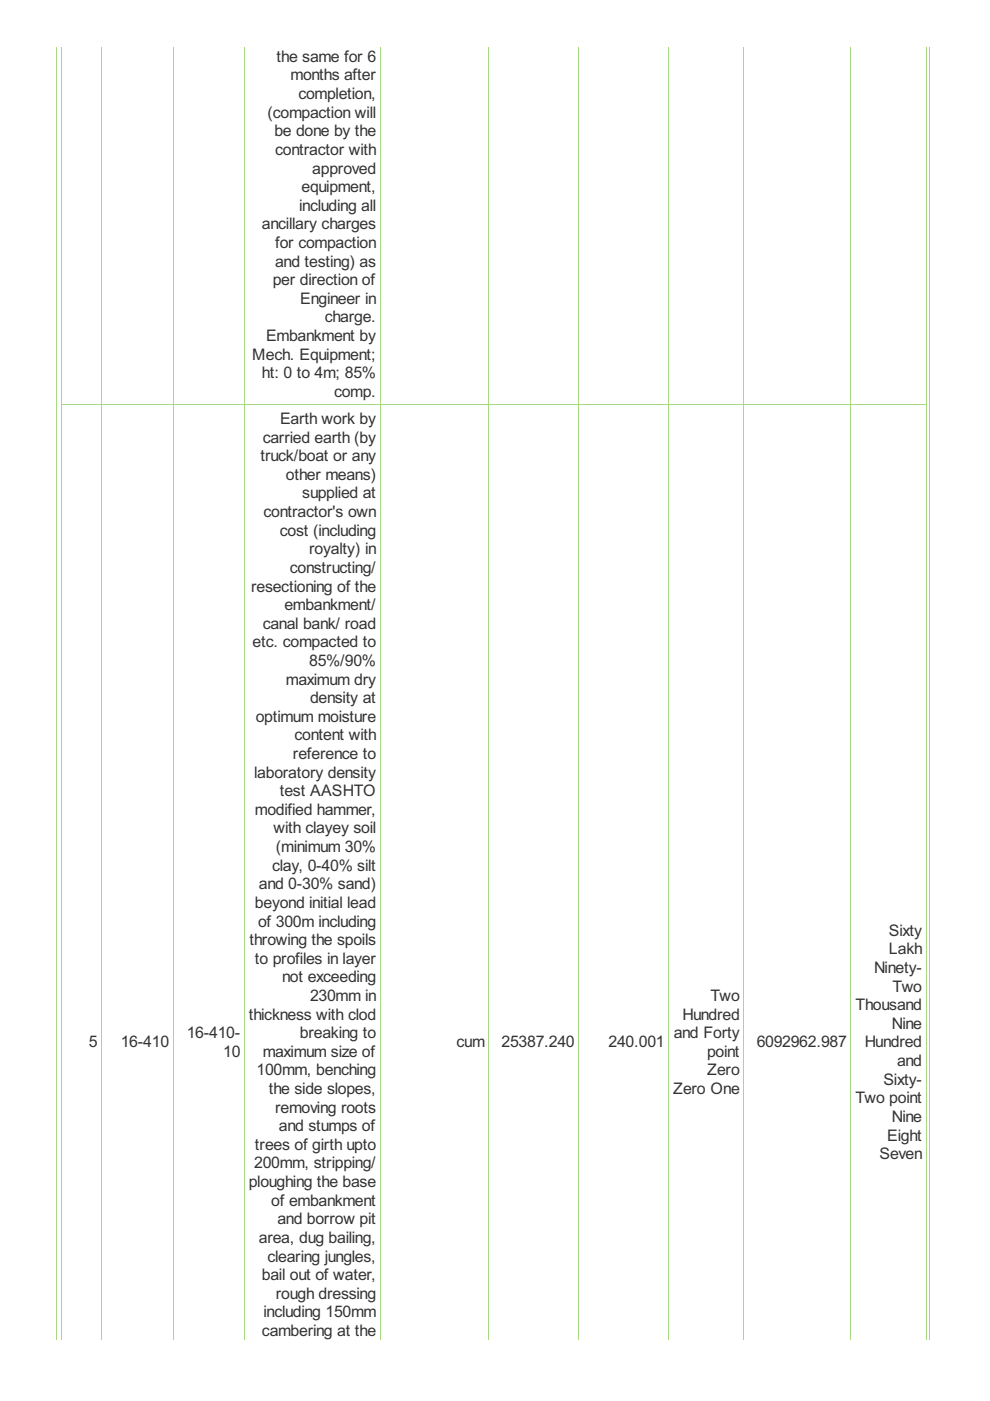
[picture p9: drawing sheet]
<svg xmlns="http://www.w3.org/2000/svg" width="210mm" height="297mm" viewBox="0 0 210 297" stroke-linecap="round" stroke-linejoin="round" font-family="sans-serif">
<defs><g id="words">
<g font-size="3.8" fill="#333">
<text x="58.7" y="13.1">the same for 6</text>
<text x="61.6" y="17.1">months after</text>
<text x="63.3" y="21">completion,</text>
<text x="56.7" y="25">(compaction will</text>
<text x="58.2" y="28.9">be done by the</text>
<text x="58.3" y="32.8">contractor with</text>
<text x="63.9" y="40.7">equipment,</text>
<text x="66.2" y="36.8">approved</text>
<text x="63.4" y="44.7">including all</text>
<text x="55.5" y="48.6">ancillary charges</text>
<text x="58.3" y="52.6">for compaction</text>
<text x="58.3" y="56.5">and testing) as</text>
<text x="57.8" y="60.5">per direction of</text>
<text x="63.6" y="64.4">Engineer in</text>
<text x="68.9" y="68.4">charge.</text>
<text x="53.5" y="76.3">Mech. Equipment;</text>
<text x="56.4" y="72.3">Embankment by</text>
<text x="55.5" y="80.2">ht: 0 to 4m; 85%</text>
<text x="59.4" y="89.9">Earth work by</text>
<text x="70.8" y="84.1">comp.</text>
<text x="55.7" y="93.8">carried earth (by</text>
<text x="55.2" y="97.8">truck/boat or any</text>
<text x="60.6" y="101.7">other means)</text>
<text x="64.1" y="105.7">supplied at</text>
<text x="55.9" y="109.6">contractor's own</text>
<text x="59.3" y="113.6">cost (including</text>
<text x="65.6" y="117.5">royalty) in</text>
<text x="53.2" y="125.4">resectioning of the</text>
<text x="61.5" y="121.5">constructing/</text>
<text x="60.3" y="129.4">embankment/</text>
<text x="53.6" y="137.2">etc. compacted to</text>
<text x="55.7" y="133.3">canal bank/ road</text>
<text x="65.6" y="141.2">85%/90%</text>
<text x="60.6" y="145.1">maximum dry</text>
<text x="65.7" y="149.1">density at</text>
<text x="54.2" y="153">optimum moisture</text>
<text x="62.1" y="160.9">reference to</text>
<text x="62.4" y="157">content with</text>
<text x="53.9" y="164.9">laboratory density</text>
<text x="54.1" y="172.8">modified hammer,</text>
<text x="59.3" y="168.8">test AASHTO</text>
<text x="58" y="176.7">with clayey soil</text>
<text x="57.7" y="184.6">clay, 0-40% silt</text>
<text x="58.5" y="180.7">(minimum 30%</text>
<text x="54.9" y="188.5">and 0-30% sand)</text>
<text x="54.1" y="192.5">beyond initial lead</text>
<text x="54.7" y="196.4">of 300m including</text>
<text x="52.9" y="200.4">throwing the spoils</text>
<text x="188.4" y="198.4">Sixty</text>
<text x="188.4" y="202.4">Lakh</text>
<text x="54.1" y="204.3">to profiles in layer</text>
<text x="59.8" y="208.3">not exceeding</text>
<text x="185.3" y="206.3">Ninety-</text>
<text x="65.7" y="212.2">230mm in</text>
<text x="150.6" y="212.2">Two</text>
<text x="181.4" y="214.2">Thousand</text>
<text x="189.3" y="210.3">Two</text>
<text x="39.6" y="220.1">16-410-</text>
<text x="52.7" y="216.2">thickness with clod</text>
<text x="63.6" y="220.1">breaking to</text>
<text x="142.8" y="220.1">and Forty</text>
<text x="144.7" y="216.2">Hundred</text>
<text x="189.1" y="218.1">Nine</text>
<text x="18.9" y="222.1">5</text>
<text x="25.6" y="222.1">16-410</text>
<text x="47.3" y="224.1">10</text>
<text x="55.7" y="224.1">maximum size of</text>
<text x="96.8" y="222.1">cum</text>
<text x="106.3" y="222.1">25387.240</text>
<text x="129" y="222.1">240.001</text>
<text x="149.9" y="224.1">point</text>
<text x="160.4" y="222.1">6092962.987</text>
<text x="183.3" y="222.1">Hundred</text>
<text x="190.2" y="226">and</text>
<text x="54.4" y="228">100mm, benching</text>
<text x="57" y="232">the side slopes,</text>
<text x="142.7" y="232">Zero One</text>
<text x="150" y="228">Zero</text>
<text x="181.4" y="233.9">Two point</text>
<text x="187.3" y="230">Sixty-</text>
<text x="58.3" y="235.9">removing roots</text>
<text x="59.2" y="239.8">and stumps of</text>
<text x="189.1" y="237.9">Nine</text>
<text x="54.1" y="243.8">trees of girth upto</text>
<text x="186.5" y="245.8">Seven</text>
<text x="188.1" y="241.8">Eight</text>
<text x="52.7" y="251.7">ploughing the base</text>
<text x="53.9" y="247.7">200mm, stripping/</text>
<text x="57.5" y="255.6">of embankment</text>
<text x="54.9" y="263.5">area, dug bailing,</text>
<text x="58.8" y="259.6">and borrow pit</text>
<text x="56.7" y="267.5">clearing jungles,</text>
<text x="55.5" y="271.4">bail out of water,</text>
<text x="58.5" y="275.4">rough dressing</text>
<text x="55.9" y="279.3">including 150mm</text>
<text x="55.5" y="283.3">cambering at the</text>
</g>
</g></defs>
<g fill="none" stroke="#a8da7f" stroke-width=".21">
<path d="M12 9.9v274.2M13 9.9v274.2M21.6 9.9v274.2M36.7 9.9v274.2M51.8 9.9v274.2M80.6 9.9v274.2M103.6 9.9v274.2M122.7 9.9v274.2M141.8 9.9v274.2M157.7 9.9v274.2M180.4 9.9v274.2M196.4 9.9v274.2"/>
<path d="M197.2 9.9v274.2M13 85.7h183.4"/>
</g>
<use href="#words"/>
</svg>
